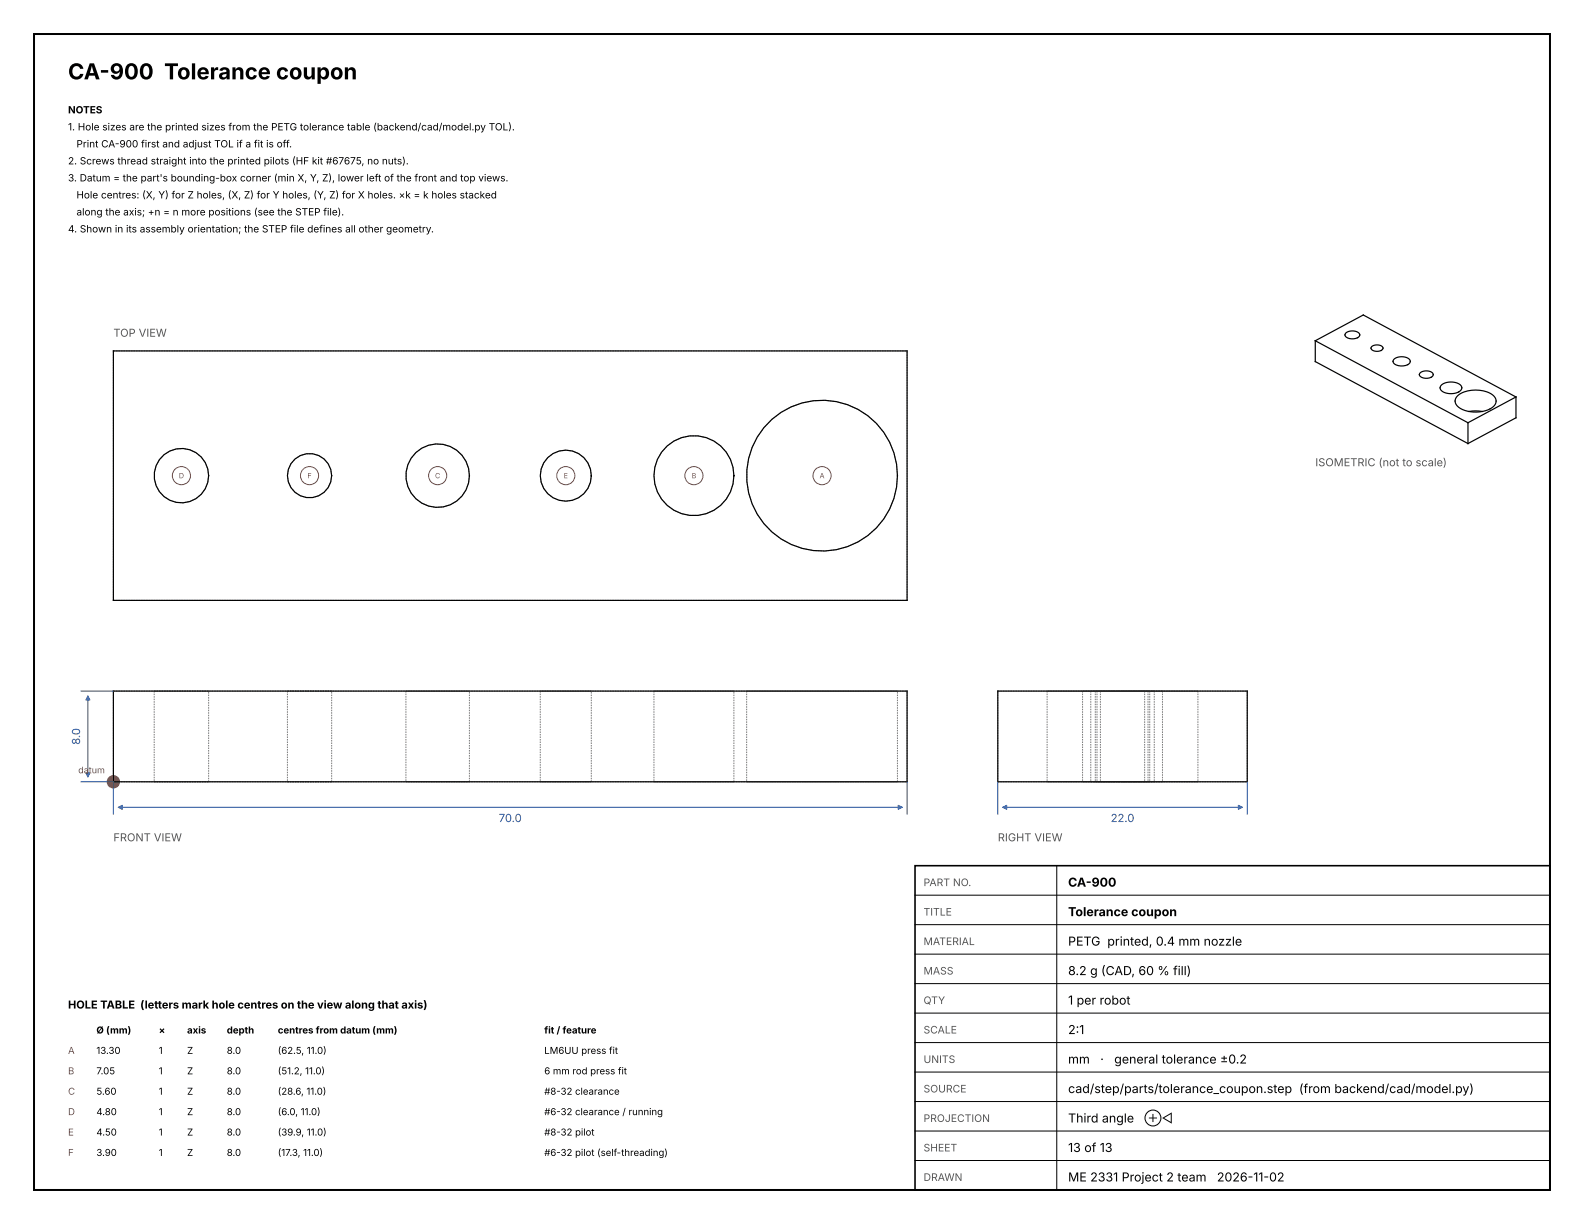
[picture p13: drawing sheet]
<svg xmlns="http://www.w3.org/2000/svg" width="279mm" height="216mm" viewBox="0 0 279 216" stroke-linecap="round" stroke-linejoin="round" font-family="sans-serif">
<defs><g id="words">
<text font-size="3.9" x="12" y="14">CA-900 Tolerance coupon</text>
<g font-size="2.2">
<text x="188.4" y="161.6">Tolerance coupon</text>
<text x="188.4" y="156.4">CA-900</text>
<text x="188.4" y="166.8">PETG printed, 0.4 mm nozzle</text>
<text x="188.4" y="172">8.2 g (CAD, 60 % fill)</text>
<text x="188.4" y="177.2">1 per robot</text>
<text x="188.4" y="182.4">2:1</text>
<text x="188.4" y="187.6">mm</text>
<text x="194.1" y="187.6">·</text>
<text x="196.5" y="187.6">general tolerance ±0.2</text>
<text x="188.4" y="198">Third angle</text>
<text x="188.4" y="192.8">cad/step/parts/tolerance_coupon.step (from backend/cad/model.py)</text>
<text x="201.8" y="198">⊕◁</text>
<text x="188.4" y="203.2">13 of 13</text>
<text x="188.4" y="208.4">ME 2331 Project 2 team</text>
<text x="214.7" y="208.4">2026-11-02</text>
</g>
<g font-size="2" fill="#1f4e9a">
<text x="14.1" y="131.4" transform="rotate(-90 14.1 131.4)">8.0</text>
<text x="88" y="145">70.0</text>
<text x="195.9" y="145">22.0</text>
</g>
<g font-size="1.9" fill="#555">
<text x="20" y="59.4">TOP VIEW</text>
<text x="232" y="82.2">ISOMETRIC (not to scale)</text>
<text x="20" y="148.4">FRONT VIEW</text>
<text x="176" y="148.4">RIGHT VIEW</text>
</g>
<text font-size="1.9" x="12" y="177.9">HOLE TABLE (letters mark hole centres on the view along that axis)</text>
<g font-size="1.8">
<text x="12" y="20">NOTES</text>
<text x="12" y="23">1. Hole sizes are the printed sizes from the PETG tolerance table (backend/cad/model.py TOL).</text>
<text x="12" y="29">2. Screws thread straight into the printed pilots (HF kit #67675, no nuts).</text>
<text x="13.5" y="26">Print CA-900 first and adjust TOL if a fit is off.</text>
<text x="12" y="32">3. Datum = the part's bounding-box corner (min X, Y, Z), lower left of the front and top views.</text>
<text x="13.5" y="35">Hole centres: (X, Y) for Z holes, (X, Z) for Y holes, (Y, Z) for X holes. ×k = k holes stacked</text>
<text x="12" y="41">4. Shown in its assembly orientation; the STEP file defines all other geometry.</text>
<text x="13.5" y="38">along the axis; +n = n more positions (see the STEP file).</text>
</g>
<g font-size="1.8" fill="#555">
<text x="162.9" y="161.5">TITLE</text>
<text x="162.9" y="156.3">PART NO.</text>
<text x="162.9" y="166.7">MATERIAL</text>
<text x="162.9" y="171.9">MASS</text>
<text x="162.9" y="177.1">QTY</text>
<text x="162.9" y="182.3">SCALE</text>
<text x="162.9" y="187.5">UNITS</text>
<text x="162.9" y="197.9">PROJECTION</text>
<text x="162.9" y="192.7">SOURCE</text>
<text x="162.9" y="203.1">SHEET</text>
<text x="162.9" y="208.3">DRAWN</text>
</g>
<g font-size="1.7" fill="#c0392b">
<text x="12" y="185.9">A</text>
<text x="12" y="189.5">B</text>
<text x="12" y="193.1">C</text>
<text x="12" y="196.7">D</text>
<text x="12" y="200.3">E</text>
<text x="12" y="203.9">F</text>
</g>
<g font-size="1.7">
<text x="17" y="182.3">Ø (mm)</text>
<text x="17" y="185.9">13.30</text>
<text x="28" y="182.3">×</text>
<text x="28" y="185.9">1</text>
<text x="33" y="182.3">axis</text>
<text x="33" y="185.9">Z</text>
<text x="40" y="182.3">depth</text>
<text x="40" y="185.9">8.0</text>
<text x="49" y="182.3">centres from datum (mm)</text>
<text x="49" y="185.9">(62.5, 11.0)</text>
<text x="96" y="182.3">fit / feature</text>
<text x="96" y="185.9">LM6UU press fit</text>
<text x="17" y="189.5">7.05</text>
<text x="28" y="189.5">1</text>
<text x="33" y="189.5">Z</text>
<text x="40" y="189.5">8.0</text>
<text x="49" y="189.5">(51.2, 11.0)</text>
<text x="96" y="189.5">6 mm rod press fit</text>
<text x="17" y="193.1">5.60</text>
<text x="17" y="196.7">4.80</text>
<text x="28" y="193.1">1</text>
<text x="28" y="196.7">1</text>
<text x="33" y="193.1">Z</text>
<text x="33" y="196.7">Z</text>
<text x="40" y="193.1">8.0</text>
<text x="40" y="196.7">8.0</text>
<text x="49" y="193.1">(28.6, 11.0)</text>
<text x="49" y="196.7">(6.0, 11.0)</text>
<text x="96" y="193.1">#8-32 clearance</text>
<text x="96" y="196.7">#6-32 clearance / running</text>
<text x="17" y="200.3">4.50</text>
<text x="17" y="203.9">3.90</text>
<text x="28" y="200.3">1</text>
<text x="28" y="203.9">1</text>
<text x="33" y="200.3">Z</text>
<text x="33" y="203.9">Z</text>
<text x="40" y="200.3">8.0</text>
<text x="40" y="203.9">8.0</text>
<text x="49" y="200.3">(39.9, 11.0)</text>
<text x="49" y="203.9">(17.3, 11.0)</text>
<text x="96" y="200.3">#8-32 pilot</text>
<text x="96" y="203.9">#6-32 pilot (self-threading)</text>
</g>
<text font-size="1.6" fill="#c0392b" x="13.8" y="136.4">datum</text>
<g font-size="1.3" fill="#c0392b">
<text x="31.5" y="84.4">D</text>
<text x="54.2" y="84.4">F</text>
<text x="76.7" y="84.4">C</text>
<text x="99.4" y="84.4">E</text>
<text x="122" y="84.4">B</text>
<text x="144.6" y="84.4">A</text>
</g>
</g></defs>
<path d="M6 6h267.4v203.9h-267.4z" fill="none" stroke="#000" stroke-width=".35"/>
<path d="M161.4 152.7h112v57.2h-112z" fill="none" stroke="#000" stroke-width=".28"/>
<circle cx="20" cy="137.9" r="1" fill="#c0392b" stroke="#c0392b" stroke-width=".35"/>
<path d="M161.4 157.9h112M186.4 152.7v57.2M161.4 178.7h112M161.4 173.5h112M161.4 168.3h112M161.4 163.1h112M161.4 199.5h112M161.4 194.3h112M161.4 189.1h112M161.4 183.9h112M161.4 209.9h112M161.4 204.7h112" fill="none" stroke="#000" stroke-width=".18"/>
<g fill="none" stroke="#7a7a7a" stroke-width=".18" stroke-dasharray=".3 .2" stroke-linecap="butt">
<path d="M20 61.9h140M36.8 83.9a4.8 4.8 0 0 1-6.8 4.3 4.8 4.8 0 0 1-1.1-8 4.8 4.8 0 0 1 7.7 2.5l.2 1.2M58.5 83.9a3.9 3.9 0 0 1-5.5 3.5 3.9 3.9 0 0 1-1-6.4 3.9 3.9 0 0 1 6.3 1.8l.2 1.1M82.8 83.9a5.6 5.6 0 0 1-8 5.1 5.6 5.6 0 0 1-1.1-9.5 5.6 5.6 0 0 1 8.9 3.1l.2 1.3M104.3 83.9a4.5 4.5 0 0 1-6.4 4.1 4.5 4.5 0 0 1-1-7.5 4.5 4.5 0 0 1 7.2 2.2l.2 1.2M129.5 83.9a7 7 0 0 1-10.2 6.3 7 7 0 0 1-1.2-11.9 7 7 0 0 1 11.2 4.1l.2 1.5M158.3 83.9a13.3 13.3 0 0 1-19.4 11.8 13.3 13.3 0 0 1-1.7-22.6 13.3 13.3 0 0 1 20.9 8.8l.2 2M20 105.9v-44M20 105.9h140M160 105.9v-44M20 137.9v-16M20 121.9h140"/>
<path d="M20 137.9h140M27.2 121.9h9.6M27.2 137.9h9.6M27.2 121.9v16M36.8 121.9h-9.6M36.8 137.9h-9.6M36.8 137.9v-16M50.7 121.9h7.8M50.7 137.9h7.8M50.7 121.9v16M58.5 121.9h-7.8M58.5 137.9h-7.8"/>
<path d="M58.5 137.9v-16M71.6 121.9h11.2M71.6 137.9h11.2M71.6 121.9v16M82.8 121.9h-11.2M82.8 137.9h-11.2M82.8 137.9v-16M95.3 121.9h9M95.3 137.9h9M95.3 121.9v16M104.3 121.9h-9M104.3 137.9h-9"/>
<path d="M104.3 137.9v-16M115.4 121.9h14.1M115.4 137.9h14.1M115.4 121.9v16M129.5 121.9h-14.1M129.5 137.9h-14.1M129.5 137.9v-16M131.7 121.9h26.6M131.7 137.9h26.6M131.7 121.9v16M158.3 121.9h-26.6M158.3 137.9h-26.6"/>
<path d="M158.3 137.9v-16M160 137.9v-16M176 137.9v-16M176 121.9h44M176 137.9h44M184.7 121.9h26.6M184.7 137.9h26.6M184.7 121.9v16M190.9 121.9h14.1M190.9 137.9h14.1M190.9 121.9v16M192.4 121.9h11.2"/>
<path d="M192.4 137.9h11.2M192.4 121.9v16M193.2 121.9h9.6M193.2 137.9h9.6M193.2 121.9v16M193.5 121.9h9M193.5 137.9h9M193.5 121.9v16M194.1 121.9h7.8M194.1 137.9h7.8M194.1 121.9v16M198 121.9h-4.8"/>
<path d="M198 121.9h-3.9M198 121.9h-5.6M198 121.9h-4.5M198 121.9h-7.1M198 121.9h-13.3M198 137.9h-4.8M198 137.9h-3.9M198 137.9h-5.6M198 137.9h-4.5M198 137.9h-7.1M198 137.9h-13.3M201.9 121.9h-3.9"/>
<path d="M201.9 137.9h-3.9M201.9 121.9v16M202.5 121.9h-4.5M202.5 137.9h-4.5M202.5 121.9v16M202.8 121.9h-4.8M202.8 137.9h-4.8M202.8 121.9v16M203.6 121.9h-5.6M203.6 137.9h-5.6M203.6 121.9v16M205 121.9h-7"/>
<path d="M205 137.9h-7M205 121.9v16M211.3 121.9h-13.3M211.3 137.9h-13.3M211.3 121.9v16M220 137.9v-16"/>
</g>
<g fill="none" stroke="#000" stroke-width=".21">
<path d="M237.5 58.7a1.82 1.82 0 0 1 2.3 .2v.3a1.71 1.71 0 0 1-2.6 0zM20 61.9h140v44h-140zM232 60.1v3.7l26.9 14.4M232 60.1l8.5-4.5 26.9 14.4M232 60.1l26.9 14.5M242 61.1a1.37 1.37 0 0 1 2 .3 1.27 1.27 0 0 1-2.2 0zM246 63.3a2.13 2.13 0 0 1 2.7 .3v.3a2 2 0 0 1-3 0v-.3zM250.6 65.7a1.71 1.71 0 0 1 2.2 .2v.2a1.47 1.47 0 0 1-2.4 0zM254.3 67.8a2.68 2.68 0 0 1 3.5 .4 1.16 1.16 0 0 1-1.2 1.2 2.29 2.29 0 0 1-2.6-.8l.1-.4zM257.1 69.8a5.5 5.5 0 0 1 6.4 0 1.35 1.35 0 0 1-.7 2.3 5.6 5.6 0 0 1-5.8-.5 1.19 1.19 0 0 1 .1-1.8zM258.9 74.6v3.6M259.1 72.6l1.2-.1 1.2 .1"/>
<path d="M267.4 70l-8.5 4.6M267.4 70v3.7l-8.5 4.5M20 121.9h140v16h-140zM176 121.9h44v16h-44z"/>
<circle cx="32" cy="83.9" r="4.8"/>
<circle cx="54.6" cy="83.9" r="3.9"/>
<circle cx="77.2" cy="83.9" r="5.6"/>
<circle cx="99.8" cy="83.9" r="4.5"/>
<circle cx="122.4" cy="83.9" r="7.1"/>
<circle cx="145" cy="83.9" r="13.3"/>
</g>
<path d="M14.3 137.9h5.7v5.7M14.3 121.9h5.7M15.5 122.8v14.2M160 137.9v5.7M176 137.9v5.7M220 137.9v5.7M20.9 142.4h138.2M176.9 142.4h42.2" fill="none" stroke="#1f4e9a" stroke-width=".18"/>
<g fill="#1f4e9a" stroke="#1f4e9a" stroke-width=".18">
<path d="M158.4 142l.7 .4-.7 .4z"/>
<path d="M20.9 142.4l.7-.4v.8z"/>
<path d="M15.5 122.8l.4 .7h-.8z"/>
<path d="M15.1 136.3h.8l-.4 .7z"/>
<path d="M218.4 142l.7 .4-.7 .4z"/>
<path d="M176.9 142.4l.7-.4v.8z"/>
</g>
<g fill="#fff" stroke="#c0392b" stroke-width=".18">
<circle cx="145" cy="83.9" r="1.6"/>
<circle cx="122.4" cy="83.9" r="1.6"/>
<circle cx="77.2" cy="83.9" r="1.6"/>
<circle cx="32" cy="83.9" r="1.6"/>
<circle cx="99.8" cy="83.9" r="1.6"/>
<circle cx="54.6" cy="83.9" r="1.6"/>
</g>
<use href="#words"/>
</svg>
